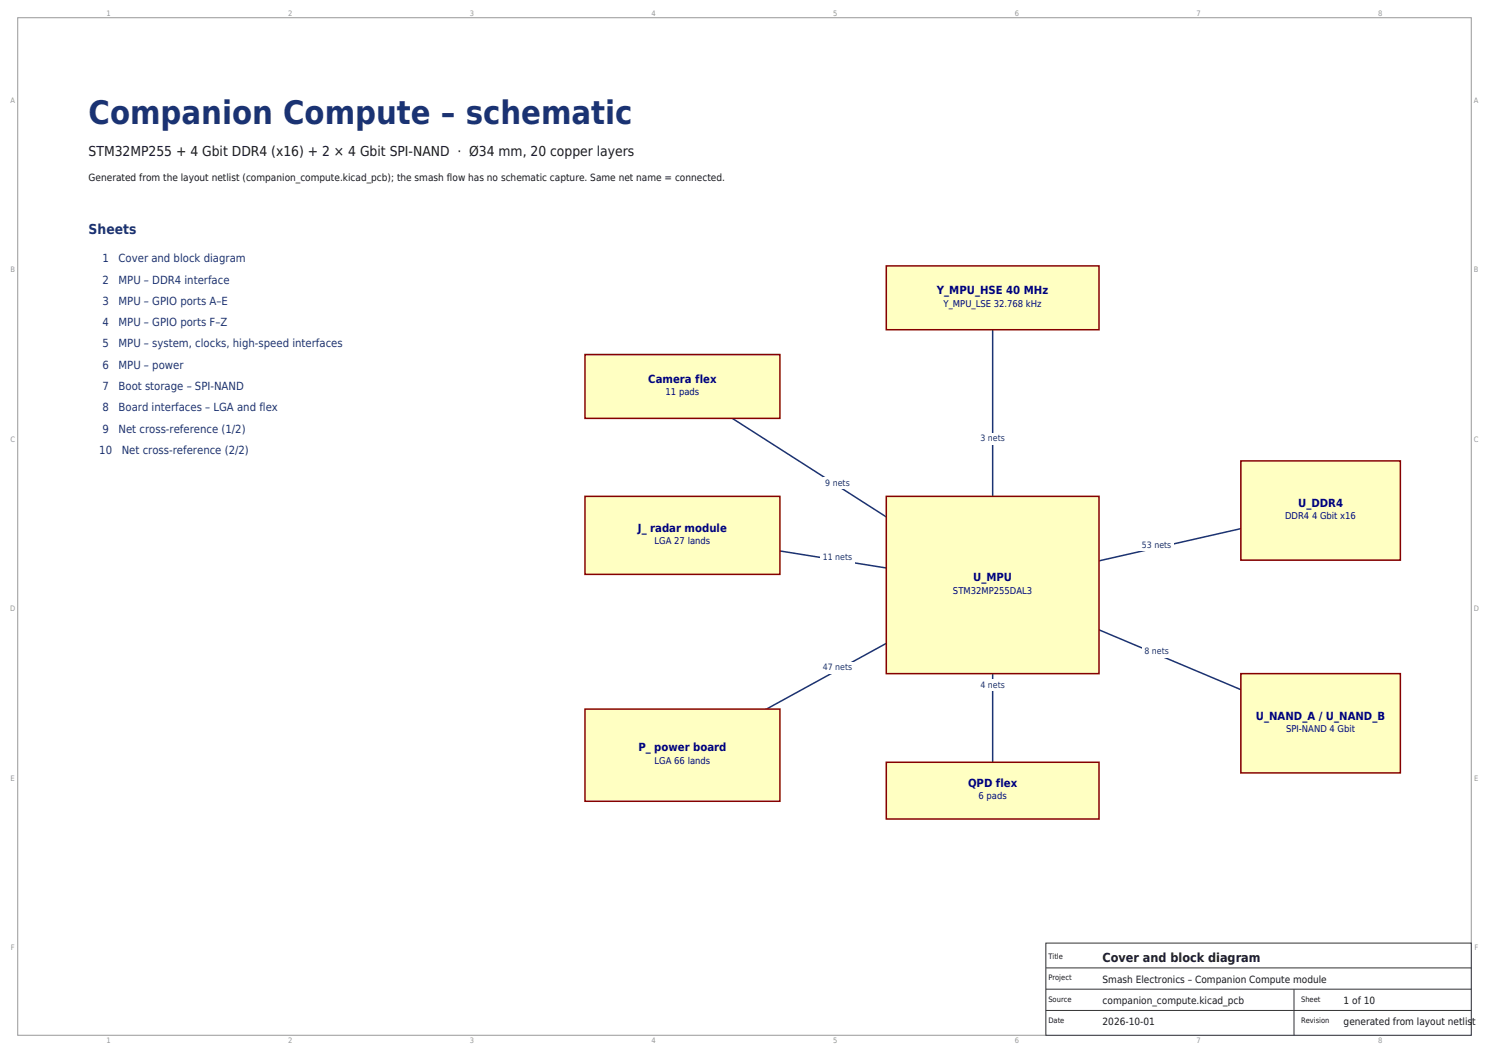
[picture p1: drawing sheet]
<svg xmlns="http://www.w3.org/2000/svg" width="420mm" height="297mm" viewBox="0 0 420 297" stroke-linecap="round" stroke-linejoin="round" font-family="sans-serif">
<defs><g id="words">
<text font-size="9.2" fill="#1a3373" x="25" y="35">Companion Compute – schematic</text>
<text font-size="3.9" fill="#1a1a1a" x="25" y="44">STM32MP255 + 4 Gbit DDR4 (x16) + 2 × 4 Gbit SPI-NAND · Ø34 mm, 20 copper layers</text>
<text font-size="3.9" fill="#1a3373" x="25" y="66">Sheets</text>
<text font-size="3.5" fill="#1a1a1a" x="311" y="271.2">Cover and block diagram</text>
<g font-size="3.2" fill="#1a3373">
<text x="28.9" y="74">1</text>
<text x="33.4" y="74">Cover and block diagram</text>
<text x="28.9" y="80">2</text>
<text x="33.4" y="80">MPU – DDR4 interface</text>
<text x="28.9" y="86">3</text>
<text x="33.4" y="86">MPU – GPIO ports A–E</text>
<text x="28.9" y="92">4</text>
<text x="33.4" y="92">MPU – GPIO ports F–Z</text>
<text x="28.9" y="98">5</text>
<text x="33.4" y="98">MPU – system, clocks, high-speed interfaces</text>
<text x="28.9" y="104">6</text>
<text x="33.4" y="104">MPU – power</text>
<text x="28.9" y="110">7</text>
<text x="33.4" y="110">Boot storage – SPI-NAND</text>
<text x="28.9" y="116">8</text>
<text x="33.4" y="116">Board interfaces – LGA and flex</text>
<text x="28.9" y="122">9</text>
<text x="33.4" y="122">Net cross-reference (1/2)</text>
<text x="28" y="128">10</text>
<text x="34.3" y="128">Net cross-reference (2/2)</text>
</g>
<g font-size="3.2" fill="#000080">
<text x="264.3" y="82.9">Y_MPU_HSE 40 MHz</text>
<text x="182.9" y="107.9">Camera flex</text>
<text x="366.2" y="142.9">U_DDR4</text>
<text x="179.9" y="149.9">J_ radar module</text>
<text x="274.5" y="163.9">U_MPU</text>
<text x="354.3" y="202.9">U_NAND_A / U_NAND_B</text>
<text x="180.1" y="211.9">P_ power board</text>
<text x="273.1" y="221.9">QPD flex</text>
</g>
<g font-size="2.8" fill="#1a1a1a">
<text x="25" y="51">Generated from the layout netlist (companion_compute.kicad_pcb); the smash flow has no schematic capture. Same net name = connected.</text>
<text x="311" y="277.2">Smash Electronics – Companion Compute module</text>
<text x="311" y="283.2">companion_compute.kicad_pcb</text>
<text x="379" y="283.2">1 of 10</text>
<text x="311" y="289.2">2026-10-01</text>
<text x="379" y="289.2">generated from layout netlist</text>
</g>
<g font-size="2.6" fill="#000080">
<text x="266.2" y="86.5">Y_MPU_LSE 32.768 kHz</text>
<text x="187.7" y="111.5">11 pads</text>
<text x="362.5" y="146.5">DDR4 4 Gbit x16</text>
<text x="184.6" y="153.5">LGA 27 lands</text>
<text x="268.8" y="167.5">STM32MP255DAL3</text>
<text x="362.7" y="206.5">SPI-NAND 4 Gbit</text>
<text x="184.6" y="215.5">LGA 66 lands</text>
<text x="276" y="225.5">6 pads</text>
</g>
<g font-size="2.5" fill="#1a3373">
<text x="276.5" y="124.5">3 nets</text>
<text x="232.8" y="137">9 nets</text>
<text x="322.1" y="154.5">53 nets</text>
<text x="232.1" y="158">11 nets</text>
<text x="322.8" y="184.5">8 nets</text>
<text x="232.1" y="189">47 nets</text>
<text x="276.5" y="194">4 nets</text>
</g>
<g font-size="2.1" fill="#999">
<text x="30" y="4.5">1</text>
<text x="81.3" y="4.5">2</text>
<text x="132.5" y="4.5">3</text>
<text x="183.8" y="4.5">4</text>
<text x="235" y="4.5">5</text>
<text x="286.3" y="4.5">6</text>
<text x="337.5" y="4.5">7</text>
<text x="388.8" y="4.5">8</text>
<text x="2.9" y="28.9">A</text>
<text x="415.8" y="28.9">A</text>
<text x="2.9" y="76.8">B</text>
<text x="415.8" y="76.8">B</text>
<text x="2.9" y="124.6">C</text>
<text x="415.7" y="124.6">C</text>
<text x="2.9" y="172.4">D</text>
<text x="415.7" y="172.4">D</text>
<text x="3" y="220.2">E</text>
<text x="415.8" y="220.2">E</text>
<text x="3" y="268.1">F</text>
<text x="415.9" y="268.1">F</text>
<text x="30" y="294.1">1</text>
<text x="81.3" y="294.1">2</text>
<text x="132.5" y="294.1">3</text>
<text x="183.8" y="294.1">4</text>
<text x="235" y="294.1">5</text>
<text x="286.3" y="294.1">6</text>
<text x="337.5" y="294.1">7</text>
<text x="388.8" y="294.1">8</text>
</g>
<g font-size="2.1" fill="#1a1a1a">
<text x="295.7" y="270.5">Title</text>
<text x="295.7" y="276.5">Project</text>
<text x="295.7" y="282.5">Source</text>
<text x="367" y="282.5">Sheet</text>
<text x="295.7" y="288.5">Date</text>
<text x="367" y="288.5">Revision</text>
</g>
</g></defs>
<path d="M5 5h410v287h-410z" fill="none" stroke="#999" stroke-width=".28"/>
<path d="M295 266h120v26h-120z" fill-rule="evenodd" fill="#fff" stroke="#333" stroke-width=".28"/>
<path d="M295 279h120M295 273h120M365 279v13M295 285h120" fill="none" stroke="#333" stroke-width=".28"/>
<path d="M372.5 144l-92.5 21" fill="none" stroke="#1a3373" stroke-width=".42"/>
<path d="M321.4 152.2h9.7v3.2h-9.7z" fill-rule="evenodd" fill="#fff"/>
<path d="M280 165l92.5 39" fill="none" stroke="#1a3373" stroke-width=".42"/>
<path d="M322.1 182.2h8.3v3.2h-8.3z" fill-rule="evenodd" fill="#fff"/>
<path d="M280 84v81" fill="none" stroke="#1a3373" stroke-width=".42"/>
<path d="M275.8 122.2h8.4v3.2h-8.4z" fill-rule="evenodd" fill="#fff"/>
<path d="M280 165l-87.5 48" fill="none" stroke="#1a3373" stroke-width=".42"/>
<path d="M231.4 186.7h9.7v3.2h-9.7z" fill-rule="evenodd" fill="#fff"/>
<path d="M192.5 151l87.5 14" fill="none" stroke="#1a3373" stroke-width=".42"/>
<path d="M231.4 155.7h9.7v3.2h-9.7z" fill-rule="evenodd" fill="#fff"/>
<path d="M192.5 109l87.5 56" fill="none" stroke="#1a3373" stroke-width=".42"/>
<path d="M232.1 134.7h8.3v3.2h-8.3z" fill-rule="evenodd" fill="#fff"/>
<path d="M280 165v58" fill="none" stroke="#1a3373" stroke-width=".42"/>
<path d="M275.8 191.7h8.4v3.2h-8.4z" fill-rule="evenodd" fill="#fff"/>
<g fill="#ffffc2" stroke="#850000" stroke-width=".42">
<path d="M250 140h60v50h-60z" fill-rule="evenodd"/>
<path d="M350 130h45v28h-45z" fill-rule="evenodd"/>
<path d="M350 190h45v28h-45z" fill-rule="evenodd"/>
<path d="M250 75h60v18h-60z" fill-rule="evenodd"/>
<path d="M165 200h55v26h-55z" fill-rule="evenodd"/>
<path d="M165 140h55v22h-55z" fill-rule="evenodd"/>
<path d="M165 100h55v18h-55z" fill-rule="evenodd"/>
<path d="M250 215h60v16h-60z" fill-rule="evenodd"/>
</g>
<use href="#words"/>
</svg>
